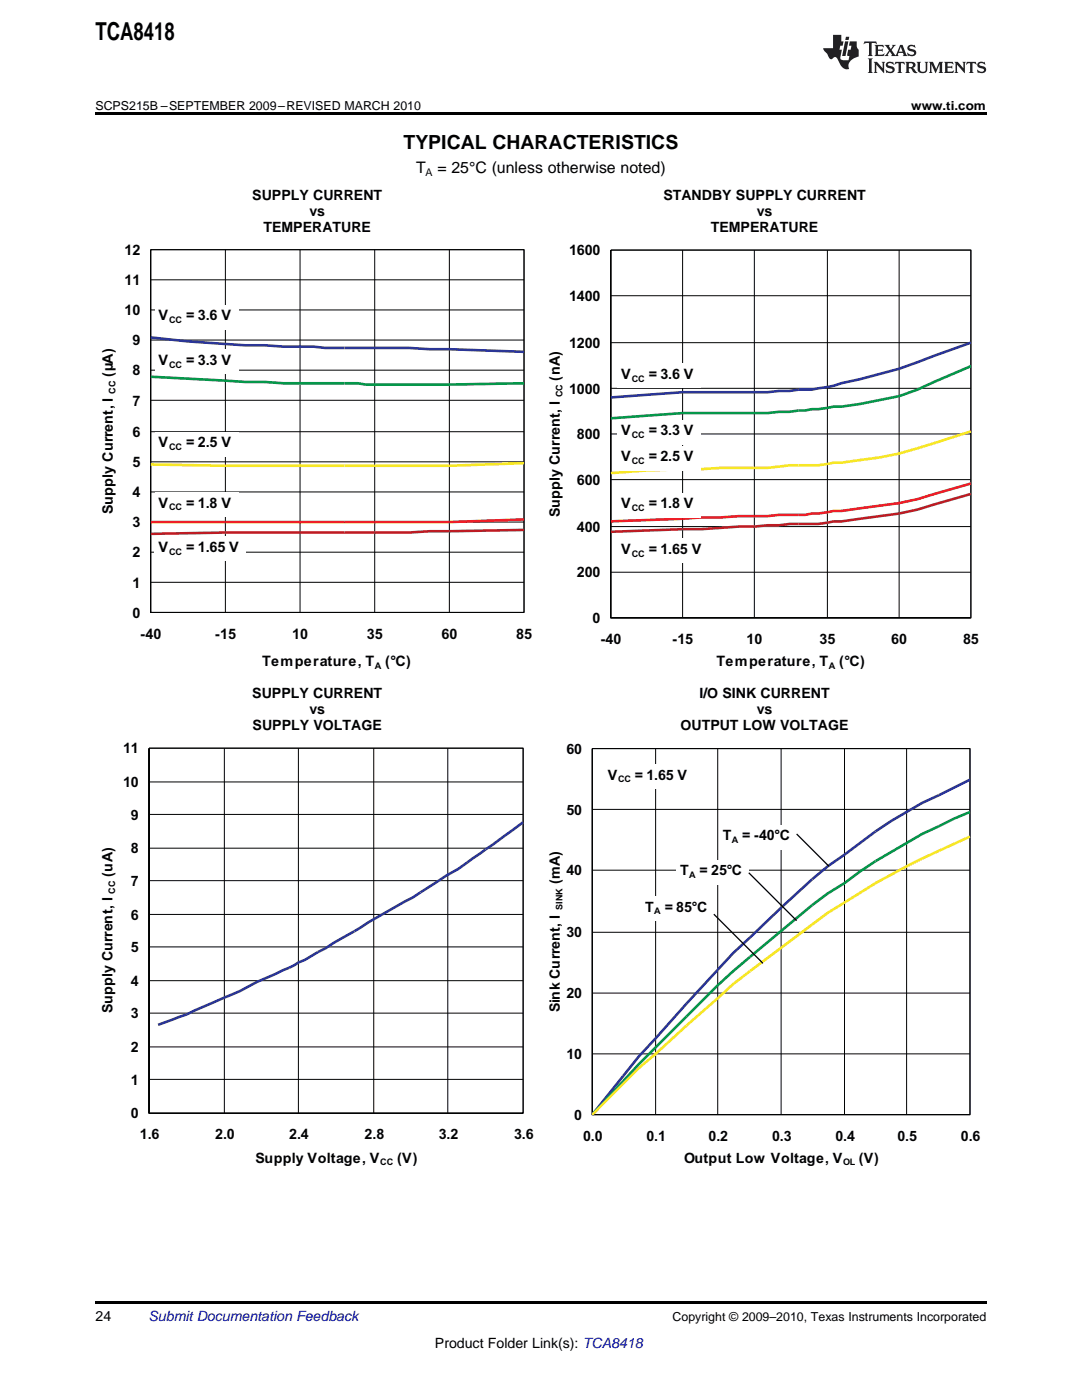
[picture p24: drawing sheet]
<svg xmlns="http://www.w3.org/2000/svg" width="216mm" height="279mm" viewBox="0 0 216 279" stroke-linecap="round" stroke-linejoin="round" font-family="sans-serif">
<defs><g id="words">
<text font-size="4.9" x="19" y="7.9">TCA8418</text>
<text font-size="3.9" x="80.5" y="29.7">TYPICAL CHARACTERISTICS</text>
<g font-size="3.2">
<text x="83" y="34.4">T</text>
<text x="87.3" y="34.4">= 25°C (unless otherwise noted)</text>
</g>
<g font-size="2.9" fill="#010202">
<text x="24.8" y="50.9">12</text>
<text x="113.6" y="50.9">1600</text>
<text x="24.8" y="56.9">11</text>
<text x="24.8" y="62.9">10</text>
<text x="31.6" y="63.9">V</text>
<text x="37.1" y="63.9">= 3.6 V</text>
<text x="113.6" y="60.1">1400</text>
<text x="26.4" y="68.9">9</text>
<text x="113.6" y="69.4">1200</text>
<text x="22.5" y="75.2" transform="rotate(-90 22.5 75.2)">(µA)</text>
<text x="26.4" y="74.9">8</text>
<text x="31.6" y="72.8">V</text>
<text x="37.1" y="72.8">= 3.3 V</text>
<text x="111.7" y="75.9" transform="rotate(-90 111.7 75.9)">(nA)</text>
<text x="124" y="75.7">V</text>
<text x="129.4" y="75.7">= 3.6 V</text>
<text x="26.4" y="80.9">7</text>
<text x="113.6" y="78.5">1000</text>
<text x="26.4" y="87.2">6</text>
<text x="31.6" y="89.3">V</text>
<text x="37.1" y="89.3">= 2.5 V</text>
<text x="115.1" y="87.7">800</text>
<text x="124" y="86.9">V</text>
<text x="129.4" y="86.9">= 3.3 V</text>
<text x="26.4" y="93.2">5</text>
<text x="124" y="92.1">V</text>
<text x="129.4" y="92.1">= 2.5 V</text>
<text x="26.4" y="99.2">4</text>
<text x="31.6" y="101.3">V</text>
<text x="37.1" y="101.3">= 1.8 V</text>
<text x="115.1" y="96.8">600</text>
<text x="124" y="101.4">V</text>
<text x="129.4" y="101.4">= 1.8 V</text>
<text x="22.5" y="102.6" transform="rotate(-90 22.5 102.6)">Supply Current, I</text>
<text x="26.4" y="105.2">3</text>
<text x="111.7" y="103.3" transform="rotate(-90 111.7 103.3)">Supply Current, I</text>
<text x="115.1" y="106.1">400</text>
<text x="26.4" y="111.2">2</text>
<text x="31.6" y="110.2">V</text>
<text x="37.1" y="110.2">= 1.65 V</text>
<text x="124" y="110.6">V</text>
<text x="129.4" y="110.6">= 1.65 V</text>
<text x="26.4" y="117.3">1</text>
<text x="115.1" y="115.2">200</text>
<text x="26.4" y="123.3">0</text>
<text x="118.2" y="124.4">0</text>
<text x="28" y="127.4">-40</text>
<text x="42.9" y="127.4">-15</text>
<text x="58.3" y="127.4">10</text>
<text x="73.2" y="127.4">35</text>
<text x="88.1" y="127.4">60</text>
<text x="103" y="127.4">85</text>
<text x="119.8" y="128.5">-40</text>
<text x="134.1" y="128.5">-15</text>
<text x="149" y="128.5">10</text>
<text x="163.5" y="128.5">35</text>
<text x="177.9" y="128.5">60</text>
<text x="192.2" y="128.5">85</text>
<text x="52.3" y="132.9">Temperature, T</text>
<text x="76.9" y="132.9">(°C)</text>
<text x="143" y="132.9">Temperature, T</text>
<text x="167.4" y="132.9">(°C)</text>
<text x="24.5" y="150.4">11</text>
<text x="24.5" y="157.1">10</text>
<text x="26.1" y="163.6">9</text>
<text x="26.1" y="170.3">8</text>
<text x="22.5" y="175" transform="rotate(-90 22.5 175)">(uA)</text>
<text x="26.1" y="176.8">7</text>
<text x="26.1" y="183.5">6</text>
<text x="26.1" y="190">5</text>
<text x="26.1" y="196.8">4</text>
<text x="22.5" y="202.2" transform="rotate(-90 22.5 202.2)">Supply Current, I</text>
<text x="26.1" y="203.2">3</text>
<text x="26.1" y="210">2</text>
<text x="26.1" y="216.5">1</text>
<text x="26.1" y="223.2">0</text>
<text x="27.9" y="227.3">1.6</text>
<text x="43" y="227.3">2.0</text>
<text x="57.7" y="227.3">2.4</text>
<text x="72.8" y="227.3">2.8</text>
<text x="87.5" y="227.3">3.2</text>
<text x="102.6" y="227.3">3.6</text>
<text x="51" y="232">Supply Voltage, V</text>
<text x="79.2" y="232">(V)</text>
</g>
<g font-size="2.8">
<text x="50.3" y="39.9">SUPPLY CURRENT</text>
<text x="132.4" y="39.9">STANDBY SUPPLY CURRENT</text>
<text x="52.6" y="46.3">TEMPERATURE</text>
<text x="61.7" y="43.1">vs</text>
<text x="141.8" y="46.3">TEMPERATURE</text>
<text x="151" y="43.1">vs</text>
<text x="50.3" y="139.3">SUPPLY CURRENT</text>
<text x="61.7" y="142.5">vs</text>
<text x="139.6" y="139.3">I/O SINK CURRENT</text>
<text x="151" y="142.5">vs</text>
<text x="50.4" y="145.7">SUPPLY VOLTAGE</text>
<text x="135.8" y="145.7">OUTPUT LOW VOLTAGE</text>
<text x="19" y="263.6">24</text>
<text x="86.8" y="269">Product Folder Link(s): TCA8418</text>
</g>
<g font-size="2.8" fill="#010202">
<text x="113" y="150.4">60</text>
<text x="121.3" y="155.6">V</text>
<text x="126.7" y="155.6">= 1.65 V</text>
<text x="113" y="162.6">50</text>
<text x="144.2" y="167.7">T</text>
<text x="148.1" y="167.7">= -40°C</text>
<text x="111.7" y="176.5" transform="rotate(-90 111.7 176.5)">(mA)</text>
<text x="113" y="174.7">40</text>
<text x="135.7" y="174.7">T</text>
<text x="139.6" y="174.7">= 25°C</text>
<text x="128.8" y="181.9">T</text>
<text x="132.6" y="181.9">= 85°C</text>
<text x="113" y="187.1">30</text>
<text x="111.7" y="202.1" transform="rotate(-90 111.7 202.1)">Sink Current, I</text>
<text x="113" y="199.2">20</text>
<text x="113" y="211.4">10</text>
<text x="114.6" y="223.5">0</text>
<text x="116.4" y="227.6">0.0</text>
<text x="129" y="227.6">0.1</text>
<text x="141.4" y="227.6">0.2</text>
<text x="154.1" y="227.6">0.3</text>
<text x="166.7" y="227.6">0.4</text>
<text x="179.1" y="227.6">0.5</text>
<text x="191.7" y="227.6">0.6</text>
<text x="136.5" y="232">Output Low Voltage, V</text>
<text x="171.4" y="232">(V)</text>
</g>
<text font-size="2.8" fill="#0000c8" x="29.6" y="263.6">Submit Documentation Feedback</text>
<g font-size="2.5">
<text x="19" y="21.9">SCPS215B –SEPTEMBER 2009–REVISED MARCH 2010</text>
<text x="181.8" y="21.9">www.ti.com</text>
<text x="134.2" y="263.6">Copyright © 2009–2010, Texas Instruments Incorporated</text>
</g>
<text font-size="2.1" x="84.9" y="35.1">A</text>
<g font-size="1.8" fill="#010202">
<text x="33.7" y="64.5">CC</text>
<text x="33.7" y="73.4">CC</text>
<text x="126.1" y="76.2">CC</text>
<text x="23" y="78.6" transform="rotate(-90 23 78.6)">CC</text>
<text x="112.3" y="79.3" transform="rotate(-90 112.3 79.3)">CC</text>
<text x="33.7" y="89.8">CC</text>
<text x="126.1" y="87.4">CC</text>
<text x="126.1" y="92.6">CC</text>
<text x="33.7" y="101.8">CC</text>
<text x="126.1" y="102">CC</text>
<text x="33.7" y="110.7">CC</text>
<text x="126.1" y="111.1">CC</text>
<text x="74.8" y="133.5">A</text>
<text x="165.4" y="133.5">A</text>
<text x="123.3" y="156.1">CC</text>
<text x="146.1" y="168.2">A</text>
<text x="23" y="178.3" transform="rotate(-90 23 178.3)">CC</text>
<text x="137.5" y="175.2">A</text>
<text x="112.2" y="181.7" transform="rotate(-90 112.2 181.7)">SINK</text>
<text x="130.6" y="182.4">A</text>
<text x="75.9" y="232.5">CC</text>
<text x="168.3" y="232.5">OL</text>
</g>
</g></defs>
<g fill="#231f20">
<path d="M172.5 8.3l-.1 .5 .4-.2h.6v.1v2.1l-.2 .4h.9l-.2-.4v-2.1l.1-.1h.5l.5 .2-.2-.5zM174.5 9l.2 .3v1.5l-.2 .4h1.8l.2-.6a1.04 1.04 0 0 1-1.3 .2v-.7h.6l.3 .2v-.6l-.3 .2h-.6v-.6l.8-.1 .4 .3-.2-.5zM176.5 9l.9 1.1-.9 1.1h.8l-.2-.2 .4-.7 .5 .7-.2 .2h1.5l-.2-.2 .2-.4h.9l.1 .4-.2 .2h1l-.3-.3-.7-1.9h-.5l-.9 2-.8-1 .9-1h-.8l.1 .3-.4 .5-.3-.6 .1-.2zM179.7 9.3l.4 1h-.7zM181.3 9.1a.63 .63 0 0 0-.2 .7 .63 .63 0 0 0 .6 .4l.6 .2 .1 .2a.75 .75 0 0 1-.7 .4 .75 .75 0 0 1-.6-.5l.1 .7 .1-.1a1.11 1.11 0 0 0 1.5-.6 1.13 1.13 0 0 0-1.2-.8l-.1-.4a1.04 1.04 0 0 1 1.2 .2l-.2-.5-.2 .1-.4-.2zM173.2 11.7l.2 .3v2.2l-.2 .4h1l-.3-.4v-2.2l.3-.3zM174.3 12.3l.3 .4v1.5l-.3 .4h.8l-.2-.4v-1.3l1.5 1.7v-1.9l.2-.4h-.7l.2 .4v.9l-1.1-1.3zM177 12.5a.62 .62 0 0 0-.2 .7 .62 .62 0 0 0 .6 .4l.6 .1 .1 .3a.76 .76 0 0 1-.7 .3 .76 .76 0 0 1-.7-.4l.2 .7 .1-.1a1.11 1.11 0 0 0 1.5-.6 1.13 1.13 0 0 0-1.2-.8l-.1-.4a1.04 1.04 0 0 1 1.2 .2l-.2-.6-.2 .1-.5-.1zM178.7 12.3l-.2 .7a.61 .61 0 0 1 .8-.4v1.6l-.2 .4h.9l-.2-.4v-1.6a.63 .63 0 0 1 .7 .4l-.1-.7zM180.6 12.3l.3 .4v1.5l-.3 .4h1l-.2-.2-.1-.8 .6 .2a.76 .76 0 0 0 1.2 .7l-1-1a.58 .58 0 0 0 .6-.5 .58 .58 0 0 0-.5-.6zM181.4 12.7l.1-.1a.45 .45 0 0 1 .5 .1 .45 .45 0 0 1 .1 .5l-.8 .2zM182.9 12.3l.2 .2a2.17 2.17 0 0 0 .3 1.9 .99 .99 0 0 0 1.6-.6v-1.1l.2-.4h-.7l.2 .2a1.92 1.92 0 0 1-.2 1.8 .6 .6 0 0 1-.9-.5v-1.1l.2-.4zM185.4 12.3l.2 .4v1.5l-.2 .4h.7l-.2-.4v-1.4l.8 1.8 .8-1.8v1.4l-.2 .4h.9l-.2-.4v-1.5l.2-.4h-.8l-.6 1.5-.6-1.5zM188.4 12.3l.2 .4v1.5l-.2 .4h1.8l.1-.6a1.04 1.04 0 0 1-1.2 .2v-.7h.5l.4 .2v-.6l-.4 .2h-.5v-.7h.8l.3 .3-.1-.6zM190.5 12.3l.2 .4v1.5l-.2 .4h.7l-.2-.4v-1.3l1.5 1.7v-1.9l.2-.4h-.7l.2 .4v.9l-1.1-1.3zM192.9 12.3l-.1 .7a.61 .61 0 0 1 .7-.4l.1 1.6-.3 .4h1l-.3-.4 .1-1.6a.63 .63 0 0 1 .7 .4l-.1-.7zM195.2 12.5a.62 .62 0 0 0-.2 .7 .62 .62 0 0 0 .6 .4l.6 .1 .1 .3a.76 .76 0 0 1-.7 .3 .76 .76 0 0 1-.6-.4l.1 .7 .1-.1a1.11 1.11 0 0 0 1.6-.6 1.13 1.13 0 0 0-1.3-.8l-.1-.4a1.04 1.04 0 0 1 1.2 .2l-.1-.6-.2 .1-.5-.1z"/>
<path d="M166.2 7v2.6h-1.9v.4l.8 .9a.91 .91 0 0 0 1 .9 .56 .56 0 0 1 .5-.4 .56 .56 0 0 1 .5 .3l.4 .8a1.53 1.53 0 0 0 1.9 1.2 1.54 1.54 0 0 1 1-2.1l.9-.3v-1.4a1.52 1.52 0 0 1-.4-1.6h-1.3l-.2 .8h.5l-.2 .8h-.5l-.1 1v.2l.4 .1-.2 .8a1.93 1.93 0 0 1-1.6-.2l.3-1.9h-.5l.2-.8h.4l.2-.8h-.4v-1.3zM168.6 8.3l-.6 2.9h.7l.6-2.9zM168.8 7.3l-.1 .7h.6l.2-.7z"/>
</g>
<g fill="#fff">
<path d="M20.1 48.5h86.4v85.3h-86.4z" fill-rule="evenodd"/>
<path d="M30.1 49.8h74.5v72.4h-74.5z" fill-rule="evenodd"/>
</g>
<g fill="none" stroke="#010202" stroke-width=".2">
<path d="M30.1 49.8v72.4h74.5v-72.4h-74.5h74.5v72.4h-74.5zM30.1 55.8h74.5M45 49.8v72.4M59.9 49.8v72.4M74.8 49.8v72.4M89.7 49.8v72.4M30.1 79.9h74.5M30.1 73.9h74.5M30.1 67.9h74.5M30.1 61.9h74.5M30.1 98.2h74.5M30.1 92.2h74.5"/>
<path d="M30.1 86.2h74.5M30.1 116.2h74.5M30.1 110.2h74.5M30.1 104.2h74.5"/>
</g>
<path d="M104.6 105.8l-18.9 .2-4.1 .3h-36.6l-14.9 .2" fill="none" stroke="#ae2930" stroke-width=".52"/>
<path d="M104.6 103.7l-14.9 .5h-59.6" fill="none" stroke="#ee1e28" stroke-width=".52"/>
<path d="M104.6 92.4l-14.9 .6h-44.7l-14.9-.3" fill="none" stroke="#f7e726" stroke-width=".52"/>
<path d="M30.1 75.2l18.8 1h3.9l3.7 .3h14.9l1.5 .2h16.8l14.9-.2" fill="none" stroke="#05974a" stroke-width=".52"/>
<path d="M30.1 67.3a210.5 210.5 0 0 0 22.7 1.6l3.7 .3h6l2.3 .2h16.8l4.1 .3h4l14.9 .5" fill="none" stroke="#2b3695" stroke-width=".52"/>
<g fill="#fff">
<path d="M30.9 60.8h16.7v5h-16.7z" fill-rule="evenodd"/>
<path d="M30.9 69.7h16.7v5h-16.7z" fill-rule="evenodd"/>
<path d="M30.9 86.2h16.7v4.9h-16.7z" fill-rule="evenodd"/>
<path d="M30.9 98.2h16.7v4.9h-16.7z" fill-rule="evenodd"/>
<path d="M30.9 107.1h18.3v4.9h-18.3z" fill-rule="evenodd"/>
<path d="M109.4 48.5h86.4v85.3h-86.4z" fill-rule="evenodd"/>
<path d="M121.9 49.9h71.8v73.4h-71.8z" fill-rule="evenodd"/>
</g>
<path d="M121.9 49.9h71.8v73.4h-71.8v-73.4v73.4h71.8v-73.4zM121.9 59h71.8M136.2 49.9v73.4M150.5 49.9v73.4M165.1 49.9v73.4M179.4 49.9v73.4M121.9 77.5h71.8M121.9 68.4h71.8M121.9 95.7h71.8M121.9 86.6h71.8M121.9 114.2h71.8M121.9 105.1h71.8" fill="none" stroke="#010202" stroke-width=".2"/>
<path d="M193.7 98.6l-10.6 3.1-3.7 .8-11.4 1.5h-1.6l-3.1 .6h-5.8l-2 .2h-2.4l-2.6 .3h-3.1l-7.6 .5h-3.6l-14.3 .5" fill="none" stroke="#ae2930" stroke-width=".52"/>
<path d="M193.7 96.5l-10.6 3.1-3.7 .8-11.4 1.6h-1.6l-3.1 .5h-1.3l-1.3 .2h-5.2l-2.4 .3h-5.7l-3.6 .3h-4l-3.6 .2-14.3 .5" fill="none" stroke="#ee1e28" stroke-width=".52"/>
<path d="M193.7 86.1l-7.3 2.3a72 72 0 0 1-20 3.9l-3.1 .6a43.5 43.5 0 0 0-10.2 .5h-9.3l-4 .2-10.9 .3-7 .5" fill="none" stroke="#f7e726" stroke-width=".52"/>
<path d="M193.7 73.1l-10.6 4.7-3.7 1.3-7.8 1.5-3.6 .5h-1.6l-3.1 .6h-1.3l-1.3 .2-7.6 .5h-16.9l-14.3 1.1" fill="none" stroke="#05974a" stroke-width=".52"/>
<path d="M193.7 68.4l-7.3 2.6a82.8 82.8 0 0 1-14.8 4.7l-3.6 .8a24.9 24.9 0 0 1-8.6 1.3l-1.9 .2h-2l-2.4 .3h-16.9l-14.3 1" fill="none" stroke="#2b3695" stroke-width=".52"/>
<g fill="#fff">
<path d="M123.2 72.6h16.6v4.9h-16.6z" fill-rule="evenodd"/>
<path d="M123.2 83.7h16.6v5h-16.6z" fill-rule="evenodd"/>
<path d="M123.2 89h16.6v4.9h-16.6z" fill-rule="evenodd"/>
<path d="M123.2 98.3h16.6v5h-16.6z" fill-rule="evenodd"/>
<path d="M123.2 107.4h18.2v5h-18.2z" fill-rule="evenodd"/>
<path d="M20.1 147.9h86.4v85h-86.4z" fill-rule="evenodd"/>
<path d="M29.7 149.3h74.7v72.9h-74.7z" fill-rule="evenodd"/>
</g>
<g fill="none" stroke="#010202" stroke-width=".2">
<path d="M29.7 149.3h74.7v72.9h-74.7v-72.9v72.9h74.7v-72.9zM29.7 156.1h74.7M44.8 149.3v72.9M59.5 149.3v72.9M74.6 149.3v72.9M89.4 149.3v72.9M29.7 175.8h74.7M29.7 169.3h74.7M29.7 162.5h74.7M29.7 195.7h74.7M29.7 189h74.7M29.7 182.5h74.7"/>
<path d="M29.7 215.4h74.7M29.7 208.9h74.7M29.7 202.2h74.7"/>
</g>
<path d="M104.4 164.1l-13 9.3-2.3 1.3-6.7 4.4-8.9 5-2.8 1.8-9.9 5.7-1.3 .5-1.8 1-6.5 2.9-3.3 1.8-10.6 4.7-5.8 2" fill="none" stroke="#2b3695" stroke-width=".52"/>
<g fill="#fff">
<path d="M109.4 147.9h86.4v85h-86.4z" fill-rule="evenodd"/>
<path d="M118.2 149.4h75.4v73.1h-75.4z" fill-rule="evenodd"/>
</g>
<path d="M118.2 149.4h75.4v73.1h-75.4v-73.1v73.1h75.4v-73.1zM130.8 149.4v73.1M143.2 149.4v73.1M155.9 149.4v73.1M168.5 149.4v73.1M180.9 149.4v73.1M118.2 173.7h75.4M118.2 161.5h75.4M118.2 198.2h75.4M118.2 186.1h75.4M118.2 210.3h75.4" fill="none" stroke="#010202" stroke-width=".2"/>
<path d="M193.6 155.6l-9.6 4.6a95.7 95.7 0 0 0-15.5 10.4 89.7 89.7 0 0 0-12.6 10.6l-9.6 9-9.3 10.1-9.5 10.5-9.3 11.7" fill="none" stroke="#2b3695" stroke-width=".52"/>
<path d="M193.6 162l-3.1 1.3-6.5 3.1-3.1 1.8a83.7 83.7 0 0 0-12.4 8l-3.3 2.1-3.1 2.3-9.3 7.8a147.3 147.3 0 0 0-15.8 14.4l-3.1 3.1a285.5 285.5 0 0 0-15.7 16.6" fill="none" stroke="#05974a" stroke-width=".52"/>
<path d="M193.6 167a171.1 171.1 0 0 0-28.4 15.2l-18.9 14.2-15.5 13.9-3.3 2.9-9.3 9.3" fill="none" stroke="#f7e726" stroke-width=".52"/>
<g fill="#fff">
<path d="M143.5 164.6h15.5v4.9h-15.5z" fill-rule="evenodd"/>
<path d="M135 171.6h14.4v4.9h-14.4z" fill-rule="evenodd"/>
<path d="M128 178.8h14.4v4.9h-14.4z" fill-rule="evenodd"/>
</g>
<path d="M149.4 174.2l9.6 9.5M159 166.4l6.4 6.5M142.4 182.4l9.8 9.9" fill="none" stroke="#010202" stroke-width=".26"/>
<path d="M120.5 152.5h18.1v4.9h-18.1z" fill-rule="evenodd" fill="#fff"/>
<path d="M19 22.5h177.8v.5h-177.8zM19 259.7h177.8v.5h-177.8z" fill="#000"/>
<use href="#words"/>
</svg>
